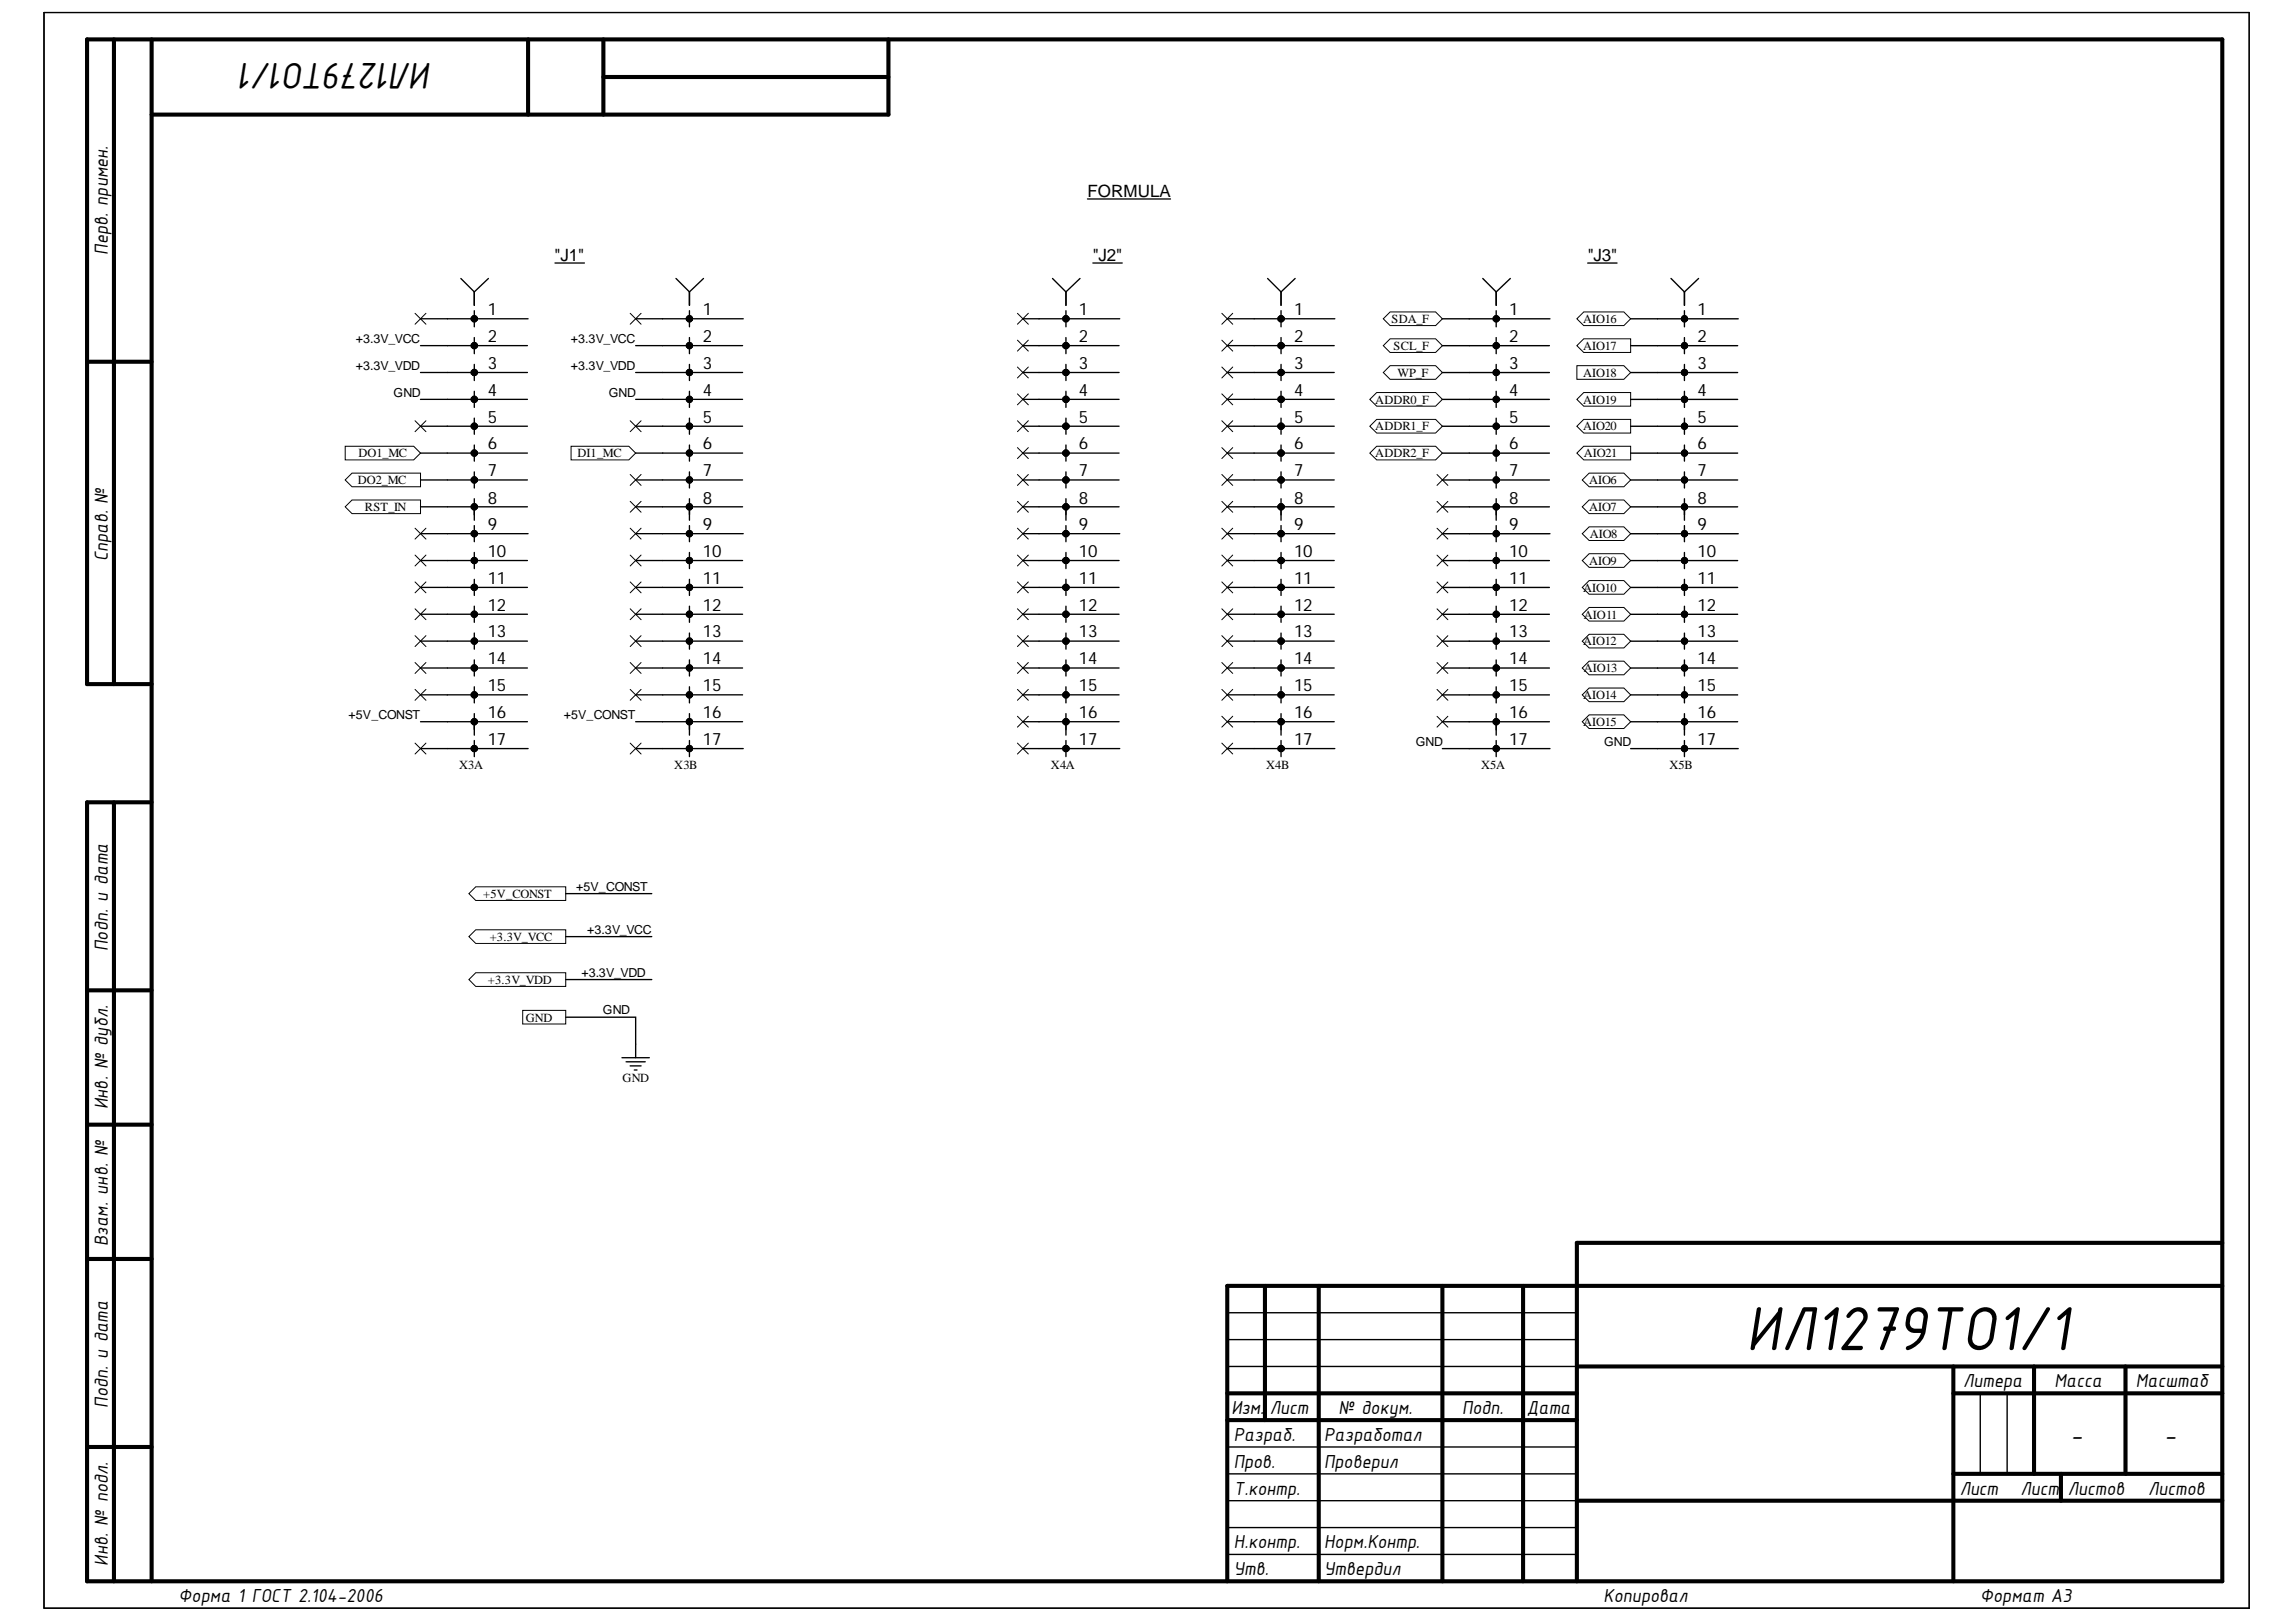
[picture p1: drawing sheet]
<svg xmlns="http://www.w3.org/2000/svg" width="297mm" height="210mm" viewBox="0 0 297 210" stroke-linecap="round" stroke-linejoin="round" font-family="sans-serif">
<defs><g id="words">
<text font-size="8.7" x="225.9" y="174.7">ИЛ1279ТО1/1</text>
<text font-size="5.2" x="55.9" y="8.1" transform="rotate(-180 55.9 8.1)">ИЛ1279ТО1/1</text>
<g font-size="3.5">
<text x="267.9" y="186.7">-</text>
<text x="280" y="186.7">-</text>
</g>
<g font-size="2.7">
<text x="14" y="33" transform="rotate(-90 14 33)">Перв. примен.</text>
<text x="14" y="72.6" transform="rotate(-90 14 72.6)">Справ. №</text>
<text x="14" y="123.1" transform="rotate(-90 14 123.1)">Подп. и дата</text>
<text x="14" y="143.5" transform="rotate(-90 14 143.5)">Инв. № дубл.</text>
<text x="14" y="161.3" transform="rotate(-90 14 161.3)">Взам. инв. №</text>
<text x="254" y="179.5">Литера</text>
<text x="265.8" y="179.5">Масса</text>
<text x="276.3" y="179.5">Масштаб</text>
<text x="14" y="182.2" transform="rotate(-90 14 182.2)">Подп. и дата</text>
<text x="159.3" y="183">Изм.</text>
<text x="164.3" y="183">Лист</text>
<text x="173.2" y="183">№ докум.</text>
<text x="189.2" y="183">Подп.</text>
<text x="197.5" y="183">Дата</text>
<text x="159.6" y="186.5">Разраб.</text>
<text x="159.6" y="189.9">Пров.</text>
<text x="171.3" y="186.5">Разработал</text>
<text x="171.3" y="189.9">Проверил</text>
<text x="159.6" y="193.4">Т.контр.</text>
<text x="253.5" y="193.4">Лист</text>
<text x="261.4" y="193.4">Лист</text>
<text x="267.5" y="193.4">Листов</text>
<text x="277.9" y="193.4">Листов</text>
<text x="14" y="202.6" transform="rotate(-90 14 202.6)">Инв. № подл.</text>
<text x="159.6" y="200.3">Н.контр.</text>
<text x="159.6" y="203.8">Утв.</text>
<text x="171.3" y="200.3">Норм.Контр.</text>
<text x="171.3" y="203.8">Утвердил</text>
<text x="23.1" y="207.3">Форма 1 ГОСТ 2.104-2006</text>
<text x="207.4" y="207.3">Копировал</text>
<text x="256.2" y="207.3">Формат А3</text>
</g>
<g font-size="2.2">
<text x="140.7" y="25.5">FORMULA</text>
<text x="71.7" y="33.8">&quot;J1&quot;</text>
<text x="141.4" y="33.8">&quot;J2&quot;</text>
<text x="205.4" y="33.8">&quot;J3&quot;</text>
<text x="63.1" y="40.8">1</text>
<text x="90.9" y="40.8">1</text>
<text x="139.6" y="40.8">1</text>
<text x="167.4" y="40.8">1</text>
<text x="195.3" y="40.8">1</text>
<text x="219.6" y="40.8">1</text>
<text x="63.1" y="47.8">3</text>
<text x="63.1" y="44.3">2</text>
<text x="90.9" y="47.8">3</text>
<text x="90.9" y="44.3">2</text>
<text x="139.6" y="47.8">3</text>
<text x="139.6" y="44.3">2</text>
<text x="167.4" y="47.8">3</text>
<text x="167.4" y="44.3">2</text>
<text x="195.3" y="47.8">3</text>
<text x="195.3" y="44.3">2</text>
<text x="219.6" y="47.8">3</text>
<text x="219.6" y="44.3">2</text>
<text x="63.1" y="51.2">4</text>
<text x="90.9" y="51.2">4</text>
<text x="139.6" y="51.2">4</text>
<text x="167.4" y="51.2">4</text>
<text x="195.3" y="51.2">4</text>
<text x="219.6" y="51.2">4</text>
<text x="63.1" y="58.2">6</text>
<text x="63.1" y="54.7">5</text>
<text x="90.9" y="58.2">6</text>
<text x="90.9" y="54.7">5</text>
<text x="139.6" y="58.2">6</text>
<text x="139.6" y="54.7">5</text>
<text x="167.4" y="58.2">6</text>
<text x="167.4" y="54.7">5</text>
<text x="195.3" y="58.2">6</text>
<text x="195.3" y="54.7">5</text>
<text x="219.6" y="58.2">6</text>
<text x="219.6" y="54.7">5</text>
<text x="63.1" y="65.2">8</text>
<text x="63.1" y="61.6">7</text>
<text x="90.9" y="65.2">8</text>
<text x="90.9" y="61.6">7</text>
<text x="139.6" y="65.2">8</text>
<text x="139.6" y="61.6">7</text>
<text x="167.4" y="65.2">8</text>
<text x="167.4" y="61.6">7</text>
<text x="195.3" y="65.2">8</text>
<text x="195.3" y="61.6">7</text>
<text x="219.6" y="65.2">8</text>
<text x="219.6" y="61.6">7</text>
<text x="63.1" y="68.6">9</text>
<text x="90.9" y="68.6">9</text>
<text x="139.6" y="68.6">9</text>
<text x="167.4" y="68.6">9</text>
<text x="195.3" y="68.6">9</text>
<text x="219.6" y="68.6">9</text>
<text x="63.1" y="75.6">11</text>
<text x="63.1" y="72.1">10</text>
<text x="90.9" y="75.6">11</text>
<text x="90.9" y="72.1">10</text>
<text x="139.6" y="75.6">11</text>
<text x="139.6" y="72.1">10</text>
<text x="167.4" y="75.6">11</text>
<text x="167.4" y="72.1">10</text>
<text x="195.3" y="75.6">11</text>
<text x="195.3" y="72.1">10</text>
<text x="219.6" y="75.6">11</text>
<text x="219.6" y="72.1">10</text>
<text x="63.1" y="79">12</text>
<text x="63.1" y="82.5">13</text>
<text x="90.9" y="79">12</text>
<text x="90.9" y="82.5">13</text>
<text x="139.6" y="79">12</text>
<text x="139.6" y="82.5">13</text>
<text x="167.4" y="79">12</text>
<text x="167.4" y="82.5">13</text>
<text x="195.3" y="79">12</text>
<text x="195.3" y="82.5">13</text>
<text x="219.6" y="79">12</text>
<text x="219.6" y="82.5">13</text>
<text x="63.1" y="86">14</text>
<text x="63.1" y="89.4">15</text>
<text x="90.9" y="86">14</text>
<text x="90.9" y="89.4">15</text>
<text x="139.6" y="86">14</text>
<text x="139.6" y="89.4">15</text>
<text x="167.4" y="86">14</text>
<text x="167.4" y="89.4">15</text>
<text x="195.3" y="86">14</text>
<text x="195.3" y="89.4">15</text>
<text x="219.6" y="86">14</text>
<text x="219.6" y="89.4">15</text>
<text x="63.1" y="93">16</text>
<text x="90.9" y="93">16</text>
<text x="139.6" y="93">16</text>
<text x="167.4" y="93">16</text>
<text x="195.3" y="93">16</text>
<text x="219.6" y="93">16</text>
<text x="63.1" y="96.4">17</text>
<text x="90.9" y="96.4">17</text>
<text x="139.6" y="96.4">17</text>
<text x="167.4" y="96.4">17</text>
<text x="195.3" y="96.4">17</text>
<text x="219.6" y="96.4">17</text>
</g>
<g font-size="1.6">
<text x="180" y="41.8">SDA_F</text>
<text x="204.8" y="41.8">AIO16</text>
<text x="46" y="44.4">+3.3V_VCC</text>
<text x="46" y="47.8">+3.3V_VDD</text>
<text x="73.9" y="47.8">+3.3V_VDD</text>
<text x="73.9" y="44.4">+3.3V_VCC</text>
<text x="180.3" y="45.3">SCL_F</text>
<text x="204.8" y="45.3">AIO17</text>
<text x="50.9" y="51.4">GND</text>
<text x="78.8" y="51.4">GND</text>
<text x="177.9" y="52.2">ADDR0_F</text>
<text x="180.8" y="48.8">WP_F</text>
<text x="204.8" y="48.8">AIO18</text>
<text x="204.8" y="52.2">AIO19</text>
<text x="46.4" y="59.2">DO1_MC</text>
<text x="74.7" y="59.2">DI1_MC</text>
<text x="177.9" y="55.7">ADDR1_F</text>
<text x="177.9" y="59.2">ADDR2_F</text>
<text x="204.8" y="55.7">AIO20</text>
<text x="204.9" y="59.2">AIO21</text>
<text x="46.3" y="62.6">DO2_MC</text>
<text x="205.6" y="62.6">AIO6</text>
<text x="47.2" y="66.1">RST_IN</text>
<text x="205.6" y="66.1">AIO7</text>
<text x="205.7" y="69.6">AIO8</text>
<text x="204.8" y="76.6">AIO10</text>
<text x="205.6" y="73.1">AIO9</text>
<text x="204.8" y="83.5">AIO12</text>
<text x="204.9" y="80">AIO11</text>
<text x="204.9" y="87">AIO13</text>
<text x="45.1" y="93.1">+5V_CONST</text>
<text x="72.9" y="93.1">+5V_CONST</text>
<text x="204.8" y="90.4">AIO14</text>
<text x="204.8" y="93.9">AIO15</text>
<text x="59.4" y="99.5">X3A</text>
<text x="87.2" y="99.5">X3B</text>
<text x="136" y="99.5">X4A</text>
<text x="163.8" y="99.5">X4B</text>
<text x="183.2" y="96.5">GND</text>
<text x="191.6" y="99.5">X5A</text>
<text x="207.5" y="96.5">GND</text>
<text x="216" y="99.5">X5B</text>
<text x="62.5" y="116.2">+5V_CONST</text>
<text x="74.5" y="115.3">+5V_CONST</text>
<text x="63.4" y="121.7">+3.3V_VCC</text>
<text x="76" y="120.9">+3.3V_VCC</text>
<text x="63.1" y="127.3">+3.3V_VDD</text>
<text x="75.2" y="126.5">+3.3V_VDD</text>
<text x="78" y="131.3">GND</text>
<text x="68" y="132.2">GND</text>
<text x="80.5" y="140.1">GND</text>
</g>
</g></defs>
<g fill="none" stroke="#000" stroke-width=".13">
<path d="M5.7 1.6h285.3v206.5h-285.3zM81.5 40.5l1.4 1.5M82.9 40.5l-1.4 1.5M131.6 44l1.4 1.4M131.6 47.5l1.4 1.4M131.6 51l1.4 1.4M131.6 54.4l1.4 1.5M131.6 57.9l1.4 1.4M133 44l-1.4 1.4M133 47.5l-1.4 1.4M133 51l-1.4 1.4M133 54.4l-1.4 1.5"/>
<path d="M133 57.9l-1.4 1.4M158.1 57.9l1.4 1.4M158.1 44l1.4 1.4M158.1 47.5l1.4 1.4M158.1 51l1.4 1.4M158.1 54.4l1.4 1.5M159.5 57.9l-1.4 1.4M159.5 44l-1.4 1.4M159.5 47.5l-1.4 1.4M159.5 51l-1.4 1.4M159.5 54.4l-1.4 1.5M131.6 61.4l1.4 1.4"/>
<path d="M131.6 64.9l1.4 1.4M131.6 68.4l1.4 1.4M131.6 71.8l1.4 1.4M131.6 75.3l1.4 1.4M131.6 78.8l1.4 1.4M133 61.4l-1.4 1.4M133 64.9l-1.4 1.4M133 68.4l-1.4 1.4M133 71.8l-1.4 1.4M133 75.3l-1.4 1.4M133 78.8l-1.4 1.4M158.1 78.8l1.4 1.4"/>
<path d="M158.1 75.3l1.4 1.4M158.1 71.8l1.4 1.4M158.1 68.4l1.4 1.4M158.1 64.9l1.4 1.4M158.1 61.4l1.4 1.4M159.5 78.8l-1.4 1.4M159.5 75.3l-1.4 1.4M159.5 71.8l-1.4 1.4M159.5 68.4l-1.4 1.4M159.5 64.9l-1.4 1.4M159.5 61.4l-1.4 1.4M185.9 61.4l1.4 1.4"/>
<path d="M185.9 64.9l1.4 1.4M185.9 68.4l1.4 1.4M185.9 78.8l1.4 1.4M185.9 71.8l1.4 1.4M187.3 61.4l-1.4 1.4M187.3 64.9l-1.4 1.4M187.3 68.4l-1.4 1.4M187.3 78.8l-1.4 1.4M187.3 71.8l-1.4 1.4M131.6 82.3l1.4 1.4M131.6 85.7l1.4 1.4M131.6 89.2l1.4 1.4"/>
<path d="M131.6 92.7l1.4 1.4M131.6 96.2l1.4 1.4M133 82.3l-1.4 1.4M133 85.7l-1.4 1.4M133 89.2l-1.4 1.4M133 92.7l-1.4 1.4M133 96.2l-1.4 1.4M158.1 96.2l1.4 1.4M158.1 92.7l1.4 1.4M158.1 89.2l1.4 1.4M158.1 85.7l1.4 1.4M158.1 82.3l1.4 1.4"/>
<path d="M159.5 96.2l-1.4 1.4M159.5 92.7l-1.4 1.4M159.5 89.2l-1.4 1.4M159.5 85.7l-1.4 1.4M159.5 82.3l-1.4 1.4M185.9 82.3l1.4 1.4M185.9 85.7l1.4 1.4M185.9 89.2l1.4 1.4M185.9 92.7l1.4 1.4M187.3 82.3l-1.4 1.4M187.3 85.7l-1.4 1.4M187.3 89.2l-1.4 1.4"/>
<path d="M187.3 92.7l-1.4 1.4"/>
</g>
<g fill="none" stroke="#000" stroke-width=".53">
<path d="M14.7 5.1v83.4M19.6 5.1v199.5M68.3 5.1v9.7M78.1 5.1v9.7M78.1 10h36.8M114.9 5.1v9.7h-95.3M11.3 46.8h8.3M19.6 88.5h-8.3v-83.4h276.2v199.5h-276.2v-100.8h8.3M14.7 103.8v100.8M11.3 128.2h8.3M11.3 145.5h8.3M11.3 162.9h8.3"/>
<path d="M163.6 166.4v17.4M170.6 166.4v38.2M186.6 166.4v38.2M197 166.4v38.2M204 176.8h83.5M252.7 176.8v27.8M263.1 176.8v13.9M275 176.8v13.9M287.5 166.4h-128.7v38.2M287.5 160.8h-83.5v43.8M11.3 187.3h8.3M158.8 180.3h45.2"/>
<path d="M158.8 183.8h45.2M204 194.2h83.5M252.7 190.7h34.8M252.7 180.3h34.8M266.6 190.7v3.5"/>
</g>
<path d="M5.7 1.6h285.3v206.5h-285.3zM158.8 176.8h45.2M158.8 173.4h45.2M158.8 169.9h45.2M158.8 187.3h45.2M158.8 194.2h45.2M158.8 190.7h45.2M158.8 197.7h45.2M256.2 180.3v10.4M259.7 180.3v10.4M158.8 201.2h45.2" fill="none" stroke="#000" stroke-width=".18"/>
<path d="M71.8 34h3.8M141.4 34h3.8M205.4 34h3.8" fill="none" stroke="#000" stroke-width=".17"/>
<path d="M179.8 40.4h5.9l.9 .9-.9 .8h-5.9l-.8-.8z" fill-rule="evenodd" fill="#fff"/>
<path d="M179.8 40.4h5.9l.9 .9-.9 .8h-5.9l-.8-.8z" fill="none" stroke="#000" stroke-width=".13"/>
<path d="M140.7 25.8h10.7" fill="none" stroke="#000" stroke-width=".17"/>
<path d="M60.7 121.2l.8-.9h11.7v1.8h-11.7z" fill-rule="evenodd" fill="#fff"/>
<path d="M60.7 121.2l.8-.9h11.7v1.8h-11.7z" fill="none" stroke="#000" stroke-width=".13"/>
<path d="M60.7 126.8l.8-.9h11.7v1.8h-11.7z" fill-rule="evenodd" fill="#fff"/>
<path d="M60.7 126.8l.8-.9h11.7v1.8h-11.7z" fill="none" stroke="#000" stroke-width=".13"/>
<path d="M80.5 136.9h3.5M81 137.4h2.5M81.5 137.9h1.4M82.1 138.5h.3M82.2 135.1v1.8" fill="none" stroke="#000" stroke-width=".17"/>
<path d="M44.7 57.8h8.8l.9 .8-.9 .9h-8.8z" fill-rule="evenodd" fill="#fff"/>
<path d="M44.7 57.8h8.8l.9 .8-.9 .9h-8.8z" fill="none" stroke="#000" stroke-width=".13"/>
<path d="M44.7 62.1l.8-.9h8.9v1.8h-8.9z" fill-rule="evenodd" fill="#fff"/>
<path d="M44.7 62.1l.8-.9h8.9v1.8h-8.9z" fill="none" stroke="#000" stroke-width=".13"/>
<path d="M73.9 57.8h7.5l.8 .8-.8 .9h-7.5z" fill-rule="evenodd" fill="#fff"/>
<path d="M53.7 54.4l1.4 1.5M55.1 54.4l-1.4 1.5M73.9 57.8h7.5l.8 .8-.8 .9h-7.5zM81.5 54.4l1.4 1.5M82.9 54.4l-1.4 1.5" fill="none" stroke="#000" stroke-width=".13"/>
<path d="M60.7 115.6l.8-.8h11.7v1.7h-11.7z" fill-rule="evenodd" fill="#fff"/>
<g fill="none" stroke="#000" stroke-width=".13">
<path d="M53.7 71.8l1.4 1.4M53.7 75.3l1.4 1.4M55.1 71.8l-1.4 1.4M55.1 75.3l-1.4 1.4M81.5 75.3l1.4 1.4M81.5 71.8l1.4 1.4M81.5 68.4l1.4 1.4M82.9 75.3l-1.4 1.4M82.9 71.8l-1.4 1.4M82.9 68.4l-1.4 1.4M53.7 96.2l1.4 1.4M55.1 96.2l-1.4 1.4"/>
<path d="M81.5 96.2l1.4 1.4M81.5 89.2l1.4 1.4M81.5 85.7l1.4 1.4M82.9 96.2l-1.4 1.4M82.9 89.2l-1.4 1.4M82.9 85.7l-1.4 1.4M60.7 115.6l.8-.8h11.7v1.7h-11.7z"/>
</g>
<path d="M67.6 130.8h5.6v1.7h-5.6z" fill-rule="evenodd" fill="#fff"/>
<g fill="none" stroke="#000" stroke-width=".13">
<path d="M131.6 40.5l1.4 1.5M133 40.5l-1.4 1.5M158.1 40.5l1.4 1.5M159.5 40.5l-1.4 1.5M53.7 78.8l1.4 1.4M53.7 68.4l1.4 1.4M55.1 78.8l-1.4 1.4M55.1 68.4l-1.4 1.4M81.5 78.8l1.4 1.4M81.5 61.4l1.4 1.4M81.5 64.9l1.4 1.4M82.9 78.8l-1.4 1.4"/>
<path d="M82.9 61.4l-1.4 1.4M82.9 64.9l-1.4 1.4M185.9 75.3l1.4 1.4M187.3 75.3l-1.4 1.4M53.7 82.3l1.4 1.4M53.7 85.7l1.4 1.4M53.7 89.2l1.4 1.4M55.1 82.3l-1.4 1.4M55.1 85.7l-1.4 1.4M55.1 89.2l-1.4 1.4M81.5 82.3l1.4 1.4M82.9 82.3l-1.4 1.4"/>
<path d="M67.6 130.8h5.6v1.7h-5.6z"/>
</g>
<path d="M73.2 115.6h11.1M73.2 131.6h9v3.5M73.2 121.2h11.1M73.2 126.8h11.1" fill="none" stroke="#000" stroke-width=".17"/>
<path d="M44.7 65.6l.8-.9h8.9v1.8h-8.9z" fill-rule="evenodd" fill="#fff"/>
<path d="M44.7 65.6l.8-.9h8.9v1.8h-8.9z" fill="none" stroke="#000" stroke-width=".13"/>
<path d="M179.8 43.8h5.9l.9 .9-.9 .9h-5.9l-.8-.9z" fill-rule="evenodd" fill="#fff"/>
<path d="M179.8 43.8h5.9l.9 .9-.9 .9h-5.9l-.8-.9z" fill="none" stroke="#000" stroke-width=".13"/>
<path d="M179.8 47.3h5.9l.9 .9-.9 .9h-5.9l-.8-.9z" fill-rule="evenodd" fill="#fff"/>
<path d="M179.8 47.3h5.9l.9 .9-.9 .9h-5.9l-.8-.9z" fill="none" stroke="#000" stroke-width=".13"/>
<path d="M177.2 51.7l.9-.9h7.6l.9 .9-.9 .9h-7.6z" fill-rule="evenodd" fill="#fff"/>
<path d="M177.2 51.7l.9-.9h7.6l.9 .9-.9 .9h-7.6z" fill="none" stroke="#000" stroke-width=".13"/>
<path d="M177.2 55.2l.9-.9h7.6l.9 .9-.9 .8h-7.6z" fill-rule="evenodd" fill="#fff"/>
<path d="M177.2 55.2l.9-.9h7.6l.9 .9-.9 .8h-7.6z" fill="none" stroke="#000" stroke-width=".13"/>
<path d="M177.2 58.6l.9-.8h7.6l.9 .8-.9 .9h-7.6z" fill-rule="evenodd" fill="#fff"/>
<path d="M177.2 58.6l.9-.8h7.6l.9 .8-.9 .9h-7.6z" fill="none" stroke="#000" stroke-width=".13"/>
<path d="M204.7 62.1l.9-.9h4.5l.9 .9-.9 .9h-4.5z" fill-rule="evenodd" fill="#fff"/>
<path d="M204.7 62.1l.9-.9h4.5l.9 .9-.9 .9h-4.5z" fill="none" stroke="#000" stroke-width=".13"/>
<path d="M204.7 65.6l.9-.9h4.5l.9 .9-.9 .9h-4.5z" fill-rule="evenodd" fill="#fff"/>
<path d="M204.7 65.6l.9-.9h4.5l.9 .9-.9 .9h-4.5z" fill="none" stroke="#000" stroke-width=".13"/>
<path d="M204.7 69.1l.9-.9h4.5l.9 .9-.9 .8h-4.5z" fill-rule="evenodd" fill="#fff"/>
<path d="M204.7 69.1l.9-.9h4.5l.9 .9-.9 .8h-4.5z" fill="none" stroke="#000" stroke-width=".13"/>
<path d="M204.7 72.5l.9-.8h4.5l.9 .8-.9 .9h-4.5z" fill-rule="evenodd" fill="#fff"/>
<path d="M204.7 72.5l.9-.8h4.5l.9 .8-.9 .9h-4.5z" fill="none" stroke="#000" stroke-width=".13"/>
<path d="M204.7 76l.9-.9h4.5l.9 .9-.9 .9h-4.5z" fill-rule="evenodd" fill="#fff"/>
<path d="M204.7 76l.9-.9h4.5l.9 .9-.9 .9h-4.5z" fill="none" stroke="#000" stroke-width=".13"/>
<path d="M204.7 79.5l.9-.9h4.5l.9 .9-.9 .9h-4.5z" fill-rule="evenodd" fill="#fff"/>
<path d="M204.7 79.5l.9-.9h4.5l.9 .9-.9 .9h-4.5z" fill="none" stroke="#000" stroke-width=".13"/>
<path d="M204.7 83l.9-.9h4.5l.9 .9-.9 .9h-4.5z" fill-rule="evenodd" fill="#fff"/>
<path d="M204.7 83l.9-.9h4.5l.9 .9-.9 .9h-4.5z" fill="none" stroke="#000" stroke-width=".13"/>
<path d="M204.7 86.4l.9-.8h4.5l.9 .8-.9 .9h-4.5z" fill-rule="evenodd" fill="#fff"/>
<path d="M204.7 86.4l.9-.8h4.5l.9 .8-.9 .9h-4.5z" fill="none" stroke="#000" stroke-width=".13"/>
<path d="M204.7 89.9l.9-.9h4.5l.9 .9-.9 .9h-4.5z" fill-rule="evenodd" fill="#fff"/>
<path d="M204.7 89.9l.9-.9h4.5l.9 .9-.9 .9h-4.5z" fill="none" stroke="#000" stroke-width=".13"/>
<path d="M204.7 93.4l.9-.9h4.5l.9 .9-.9 .9h-4.5z" fill-rule="evenodd" fill="#fff"/>
<path d="M204.7 93.4l.9-.9h4.5l.9 .9-.9 .9h-4.5z" fill="none" stroke="#000" stroke-width=".13"/>
<path d="M204 41.3l.9-.9h5.2l.9 .9-.9 .8h-5.2z" fill-rule="evenodd" fill="#fff"/>
<path d="M204 41.3l.9-.9h5.2l.9 .9-.9 .8h-5.2z" fill="none" stroke="#000" stroke-width=".13"/>
<path d="M204 44.7l.9-.9h6.1v1.8h-6.1z" fill-rule="evenodd" fill="#fff"/>
<path d="M204 44.7l.9-.9h6.1v1.8h-6.1z" fill="none" stroke="#000" stroke-width=".13"/>
<path d="M204 47.3h6.1l.9 .9-.9 .9h-6.1z" fill-rule="evenodd" fill="#fff"/>
<path d="M204 47.3h6.1l.9 .9-.9 .9h-6.1z" fill="none" stroke="#000" stroke-width=".13"/>
<path d="M204 51.7l.9-.9h6.1v1.8h-6.1z" fill-rule="evenodd" fill="#fff"/>
<path d="M204 51.7l.9-.9h6.1v1.8h-6.1z" fill="none" stroke="#000" stroke-width=".13"/>
<path d="M204 55.2l.9-.9h6.1v1.7h-6.1z" fill-rule="evenodd" fill="#fff"/>
<path d="M204 55.2l.9-.9h6.1v1.7h-6.1z" fill="none" stroke="#000" stroke-width=".13"/>
<path d="M204 58.6l.9-.8h6.1v1.7h-6.1z" fill-rule="evenodd" fill="#fff"/>
<path d="M53.7 40.5l1.4 1.5M55.1 40.5l-1.4 1.5M204 58.6l.9-.8h6.1v1.7h-6.1z" fill="none" stroke="#000" stroke-width=".13"/>
<g fill="none" stroke="#000" stroke-width=".17">
<path d="M59.6 36l1.8 1.8M61.4 37.8v1.7M63.2 36l-1.8 1.8M87.5 36l1.7 1.8M89.2 37.8v1.7M91 36l-1.8 1.8M136.2 36l1.7 1.8M137.9 37.8v1.7M139.7 36l-1.8 1.8M164 36l1.7 1.8M165.7 37.8v1.7M167.6 36l-1.9 1.8"/>
<path d="M54.4 51.7h13.8M54.4 48.2h13.8M54.4 41.3h13.9M54.4 44.7h13.8M54.4 58.6h13.8M54.4 55.2h13.8M61.4 40.2v2.1M61.4 43.7v2.1M61.4 47.2v2M61.4 50.6v2.1M61.4 54.1v2.1M61.4 57.6v2.1"/>
<path d="M82.2 51.7h13.9M82.2 48.2h13.9M82.2 41.3h14M82.2 44.7h13.9M82.2 58.6h13.9M82.2 55.2h13.9M89.2 40.2v2.1M89.2 43.7v2.1M89.2 47.2v2M89.2 50.6v2.1M89.2 54.1v2.1M89.2 57.6v2.1"/>
<path d="M132.3 41.3h12.6M132.3 44.7h12.5M132.3 48.2h12.5M132.3 51.7h12.5M132.3 55.2h12.5M132.3 58.6h12.5M137.9 40.2v2.1M137.9 43.7v2.1M137.9 47.2v2M137.9 50.6v2.1M137.9 54.1v2.1M137.9 57.6v2.1"/>
<path d="M158.8 41.3h13.9M158.8 44.7h13.8M158.8 48.2h13.8M158.8 51.7h13.8M158.8 55.2h13.8M158.8 58.6h13.8M165.7 40.2v2.1M165.7 43.7v2.1M165.7 47.2v2M165.7 50.6v2.1M165.7 54.1v2.1M165.7 57.6v2.1"/>
<path d="M54.4 65.6h13.8M54.4 62.1h13.8M54.4 79.5h13.8M54.4 76h13.8M54.4 69.1h13.9M54.4 72.5h13.8M61.4 61.1v2.1M61.4 64.5v2.8M61.4 68v2.1M61.4 71.5v2.1M61.4 75v2.1M61.4 78.4v2.1"/>
<path d="M82.2 65.6h13.9M82.2 62.1h13.9M82.2 79.5h13.9M82.2 76h13.9M82.2 69.1h14M82.2 72.5h13.9M89.2 61.1v2.1M89.2 64.5v2.8M89.2 68v2.1M89.2 71.5v2.1M89.2 75v2.1M89.2 78.4v2.1"/>
<path d="M132.3 62.1h12.5M132.3 65.6h12.5M132.3 69.1h12.6M132.3 72.5h12.5M132.3 76h12.5M132.3 79.5h12.5M137.9 61.1v2.1M137.9 64.5v2.8M137.9 68v2.1M137.9 71.5v2.1M137.9 75v2.1M137.9 78.4v2.1"/>
<path d="M158.8 62.1h13.8M158.8 65.6h13.8M158.8 69.1h13.9M158.8 72.5h13.8M158.8 76h13.8M158.8 79.5h13.8M165.7 61.1v2.1M165.7 64.5v2.8M165.7 68v2.1M165.7 71.5v2.1M165.7 75v2.1M165.7 78.4v2.1"/>
<path d="M54.4 86.4h13.8M54.4 83h13.8M54.4 93.4h13.8M54.4 89.9h13.8M54.4 96.9h13.9M61.4 81.9v2.1M61.4 85.4v2.1M61.4 88.9v2.1M61.4 92.4v2.7M61.4 95.8v2.1M82.2 86.4h13.9M82.2 83h13.9"/>
<path d="M82.2 93.4h13.9M82.2 89.9h13.9M82.2 96.9h14M89.2 81.9v2.1M89.2 85.4v2.1M89.2 88.9v2.1M89.2 92.4v2.7M89.2 95.8v2.1M132.3 83h12.5M132.3 86.4h12.5M132.3 89.9h12.5M132.3 93.4h12.5"/>
<path d="M132.3 96.9h12.6M137.9 81.9v2.1M137.9 85.4v2.1M137.9 88.9v2.1M137.9 92.4v2.7M137.9 95.8v2.1M158.8 83h13.8M158.8 86.4h13.8M158.8 89.9h13.8M158.8 93.4h13.8M158.8 96.9h13.9M165.7 81.9v2.1"/>
<path d="M165.7 85.4v2.1M165.7 88.9v2.1M165.7 92.4v2.7M165.7 95.8v2.1"/>
</g>
<g fill="none" stroke="#000" stroke-width=".53">
<circle cx="61.4" cy="51.7" r=".21"/>
<circle cx="61.4" cy="44.7" r=".21"/>
<circle cx="61.4" cy="41.2" r=".21"/>
<circle cx="61.4" cy="55.2" r=".21"/>
<circle cx="61.4" cy="48.2" r=".21"/>
<circle cx="61.4" cy="58.6" r=".21"/>
<circle cx="61.4" cy="41.3" r=".21"/>
<circle cx="89.2" cy="51.7" r=".21"/>
<circle cx="89.2" cy="44.7" r=".21"/>
<circle cx="89.2" cy="41.2" r=".21"/>
<circle cx="89.2" cy="55.2" r=".21"/>
<circle cx="89.2" cy="48.2" r=".21"/>
<circle cx="89.2" cy="58.6" r=".21"/>
<circle cx="137.9" cy="51.7" r=".21"/>
<circle cx="137.9" cy="44.7" r=".21"/>
<circle cx="137.9" cy="41.2" r=".21"/>
<circle cx="137.9" cy="55.2" r=".21"/>
<circle cx="137.9" cy="48.2" r=".21"/>
<circle cx="137.9" cy="58.6" r=".21"/>
<circle cx="165.7" cy="51.7" r=".21"/>
<circle cx="165.7" cy="44.7" r=".21"/>
<circle cx="165.7" cy="41.3" r=".21"/>
<circle cx="165.7" cy="55.2" r=".21"/>
<circle cx="165.7" cy="48.2" r=".21"/>
<circle cx="165.7" cy="58.6" r=".21"/>
<circle cx="165.7" cy="41.2" r=".21"/>
<circle cx="193.6" cy="41.3" r=".21"/>
<circle cx="193.6" cy="55.2" r=".21"/>
<circle cx="193.6" cy="51.7" r=".21"/>
<circle cx="193.6" cy="44.7" r=".21"/>
<circle cx="193.6" cy="58.6" r=".21"/>
<circle cx="193.6" cy="48.2" r=".21"/>
<circle cx="217.9" cy="41.3" r=".21"/>
<circle cx="217.9" cy="55.2" r=".21"/>
<circle cx="217.9" cy="51.7" r=".21"/>
<circle cx="217.9" cy="44.7" r=".21"/>
<circle cx="217.9" cy="58.6" r=".21"/>
<circle cx="217.9" cy="48.2" r=".21"/>
<circle cx="61.4" cy="62.1" r=".21"/>
<circle cx="61.4" cy="65.6" r=".21"/>
<circle cx="61.4" cy="72.5" r=".21"/>
<circle cx="61.4" cy="76" r=".21"/>
<circle cx="61.4" cy="79.5" r=".21"/>
<circle cx="61.4" cy="69.1" r=".21"/>
<circle cx="89.2" cy="62.1" r=".21"/>
<circle cx="89.2" cy="65.6" r=".21"/>
<circle cx="89.2" cy="72.5" r=".21"/>
<circle cx="89.2" cy="76" r=".21"/>
<circle cx="89.2" cy="79.5" r=".21"/>
<circle cx="89.2" cy="69.1" r=".21"/>
<circle cx="137.9" cy="62.1" r=".21"/>
<circle cx="137.9" cy="65.6" r=".21"/>
<circle cx="137.9" cy="72.5" r=".21"/>
<circle cx="137.9" cy="76" r=".21"/>
<circle cx="137.9" cy="79.5" r=".21"/>
<circle cx="137.9" cy="69.1" r=".21"/>
<circle cx="165.7" cy="62.1" r=".21"/>
<circle cx="165.7" cy="65.6" r=".21"/>
<circle cx="165.7" cy="72.5" r=".21"/>
<circle cx="165.7" cy="76" r=".21"/>
<circle cx="165.7" cy="79.5" r=".21"/>
<circle cx="165.7" cy="69.1" r=".21"/>
<circle cx="193.6" cy="76" r=".21"/>
<circle cx="193.6" cy="65.6" r=".21"/>
<circle cx="193.6" cy="79.5" r=".21"/>
<circle cx="193.6" cy="72.5" r=".21"/>
<circle cx="193.6" cy="69.1" r=".21"/>
<circle cx="193.6" cy="62.1" r=".21"/>
<circle cx="217.9" cy="76" r=".21"/>
<circle cx="217.9" cy="65.6" r=".21"/>
<circle cx="217.9" cy="79.5" r=".21"/>
<circle cx="217.9" cy="72.5" r=".21"/>
<circle cx="217.9" cy="69.1" r=".21"/>
<circle cx="217.9" cy="62.1" r=".21"/>
<circle cx="61.4" cy="83" r=".21"/>
<circle cx="61.4" cy="86.4" r=".21"/>
<circle cx="61.4" cy="93.4" r=".21"/>
<circle cx="61.4" cy="96.9" r=".21"/>
<circle cx="61.4" cy="89.9" r=".21"/>
<circle cx="89.2" cy="83" r=".21"/>
<circle cx="89.2" cy="86.4" r=".21"/>
<circle cx="89.2" cy="93.4" r=".21"/>
<circle cx="89.2" cy="96.9" r=".21"/>
<circle cx="89.2" cy="89.9" r=".21"/>
<circle cx="137.9" cy="83" r=".21"/>
<circle cx="137.9" cy="86.4" r=".21"/>
<circle cx="137.9" cy="93.4" r=".21"/>
<circle cx="137.9" cy="96.9" r=".21"/>
<circle cx="137.9" cy="89.9" r=".21"/>
<circle cx="165.7" cy="83" r=".21"/>
<circle cx="165.7" cy="86.4" r=".21"/>
<circle cx="165.7" cy="93.4" r=".21"/>
<circle cx="165.7" cy="96.9" r=".21"/>
<circle cx="165.7" cy="89.9" r=".21"/>
<circle cx="193.6" cy="86.4" r=".21"/>
<circle cx="193.6" cy="89.9" r=".21"/>
<circle cx="193.6" cy="93.4" r=".21"/>
<circle cx="193.6" cy="83" r=".21"/>
<circle cx="193.6" cy="96.9" r=".21"/>
<circle cx="217.9" cy="86.4" r=".21"/>
<circle cx="217.9" cy="89.9" r=".21"/>
<circle cx="217.9" cy="93.4" r=".21"/>
<circle cx="217.9" cy="83" r=".21"/>
<circle cx="217.9" cy="96.9" r=".21"/>
</g>
<g fill="none" stroke="#000" stroke-width=".18">
<path d="M191.8 36l1.8 1.8M193.6 37.8v1.7M195.4 36l-1.8 1.8M216.2 36l1.7 1.8M217.9 37.8v1.7M219.7 36l-1.8 1.8M186.6 51.7h13.8M186.6 48.2h13.8M186.6 41.3h13.9M186.6 44.7h13.8M186.6 58.6h13.8M186.6 55.2h13.8"/>
<path d="M193.6 40.2v2.1M193.6 43.7v2.1M193.6 47.2v2M193.6 50.6v2.1M193.6 54.1v2.1M193.6 57.6v2.1M211 51.7h13.8M211 48.2h13.8M211 41.3h13.9M211 44.7h13.8M211 58.6h13.8M211 55.2h13.8"/>
<path d="M217.9 40.2v2.1M217.9 43.7v2.1M217.9 47.2v2M217.9 50.6v2.1M217.9 54.1v2.1M217.9 57.6v2.1M186.6 65.6h13.8M186.6 62.1h13.8M186.6 79.5h13.8M186.6 76h13.8M186.6 69.1h13.9M186.6 72.5h13.8"/>
<path d="M193.6 61.1v2.1M193.6 64.5v2.8M193.6 68v2.1M193.6 71.5v2.1M193.6 75v2.1M193.6 78.5v2M211 65.6h13.8M211 62.1h13.8M211 79.5h13.8M211 76h13.8M211 69.1h13.9M211 72.5h13.8"/>
<path d="M217.9 61.1v2.1M217.9 64.5v2.8M217.9 68v2.1M217.9 71.5v2.1M217.9 75v2.1M217.9 78.5v2M186.6 86.4h13.8M186.6 83h13.8M186.6 93.4h13.8M186.6 89.9h13.8M186.6 96.9h13.9M193.6 81.9v2.1"/>
<path d="M193.6 85.4v2.1M193.6 88.9v2.1M193.6 92.4v2.7M193.6 95.8v2.1M211 86.4h13.8M211 83h13.8M211 93.4h13.8M211 89.9h13.8M211 96.9h13.9M217.9 81.9v2.1M217.9 85.4v2.1M217.9 88.9v2.1"/>
<path d="M217.9 92.4v2.7M217.9 95.8v2.1"/>
</g>
<use href="#words"/>
</svg>
